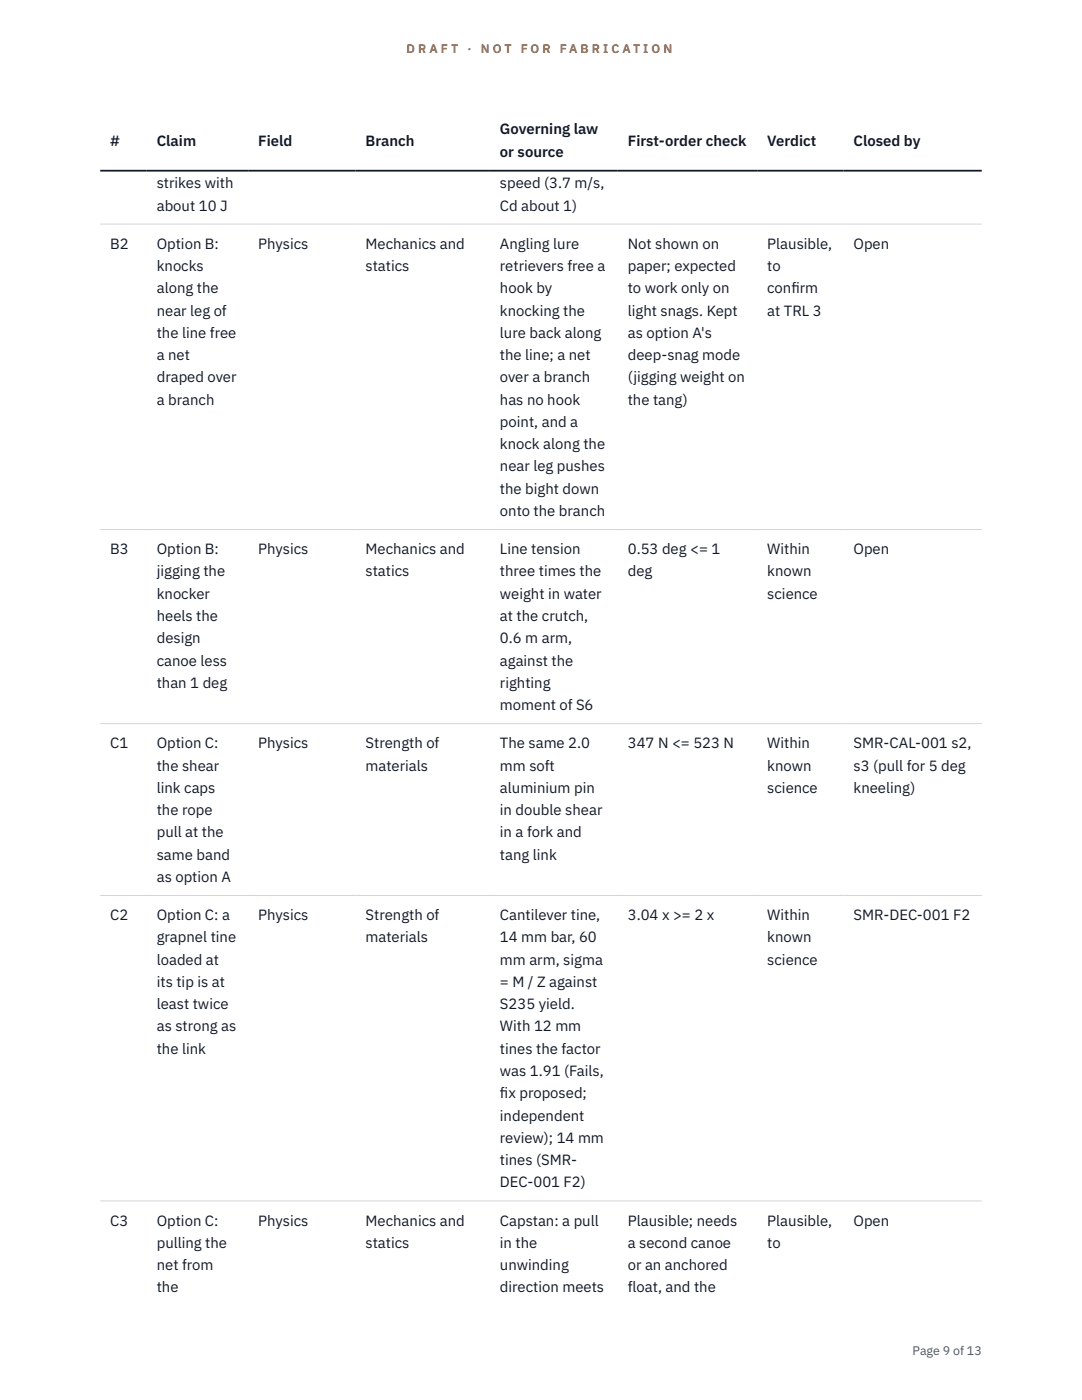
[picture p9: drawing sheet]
<svg xmlns="http://www.w3.org/2000/svg" width="216mm" height="279mm" viewBox="0 0 216 279" stroke-linecap="round" stroke-linejoin="round" font-family="sans-serif">
<defs><g id="words">
<g font-size="3" fill="#111827">
<text x="22" y="29.1">#</text>
<text x="31.3" y="29.1">Claim</text>
<text x="51.5" y="29.1">Field</text>
<text x="72.9" y="29.1">Branch</text>
<text x="99.8" y="26.8">Governing law</text>
<text x="125.3" y="29.1">First-order check</text>
<text x="153.1" y="29.1">Verdict</text>
<text x="170.3" y="29.1">Closed by</text>
<text x="99.8" y="31.3">or source</text>
<text x="31.3" y="37.6">strikes with</text>
<text x="99.8" y="37.6">speed (3.7 m/s,</text>
<text x="31.3" y="42">about 10 J</text>
<text x="99.8" y="42">Cd about 1)</text>
<text x="22" y="49.6">B2</text>
<text x="31.3" y="49.6">Option B:</text>
<text x="51.5" y="49.6">Physics</text>
<text x="72.9" y="49.6">Mechanics and</text>
<text x="99.8" y="49.6">Angling lure</text>
<text x="125.3" y="49.6">Not shown on</text>
<text x="153.1" y="49.6">Plausible,</text>
<text x="170.3" y="49.6">Open</text>
<text x="31.3" y="54.1">knocks</text>
<text x="31.3" y="58.5">along the</text>
<text x="72.9" y="54.1">statics</text>
<text x="99.8" y="54.1">retrievers free a</text>
<text x="99.8" y="58.5">hook by</text>
<text x="125.3" y="54.1">paper; expected</text>
<text x="125.3" y="58.5">to work only on</text>
<text x="153.1" y="54.1">to</text>
<text x="153.1" y="58.5">conf</text>
<text x="157.9" y="58.5">irm</text>
<text x="31.3" y="63">near leg of</text>
<text x="99.8" y="63">knocking the</text>
<text x="125.3" y="63">light snags. Kept</text>
<text x="153.1" y="63">at TRL 3</text>
<text x="31.3" y="67.4">the line free</text>
<text x="31.3" y="71.9">a net</text>
<text x="99.8" y="67.4">lure back along</text>
<text x="99.8" y="71.9">the line; a net</text>
<text x="125.3" y="67.4">as option A's</text>
<text x="125.3" y="71.9">deep-snag mode</text>
<text x="31.3" y="76.3">draped over</text>
<text x="99.8" y="76.3">over a branch</text>
<text x="125.3" y="76.3">(jigging weight on</text>
<text x="31.3" y="80.8">a branch</text>
<text x="99.8" y="80.8">has no hook</text>
<text x="125.3" y="80.8">the tang)</text>
<text x="99.8" y="85.2">point, and a</text>
<text x="99.8" y="89.6">knock along the</text>
<text x="99.8" y="94.1">near leg pushes</text>
<text x="99.8" y="98.5">the bight down</text>
<text x="99.8" y="103">onto the branch</text>
<text x="22" y="110.6">B3</text>
<text x="31.3" y="110.6">Option B:</text>
<text x="51.5" y="110.6">Physics</text>
<text x="72.9" y="110.6">Mechanics and</text>
<text x="99.8" y="110.6">Line tension</text>
<text x="125.3" y="110.6">0.53 deg &lt;= 1</text>
<text x="153.1" y="110.6">Within</text>
<text x="170.3" y="110.6">Open</text>
<text x="31.3" y="115">jigging the</text>
<text x="31.3" y="119.5">knocker</text>
<text x="72.9" y="115">statics</text>
<text x="99.8" y="115">three times the</text>
<text x="99.8" y="119.5">weight in water</text>
<text x="125.3" y="115">deg</text>
<text x="153.1" y="115">known</text>
<text x="153.1" y="119.5">science</text>
<text x="31.3" y="123.9">heels the</text>
<text x="99.8" y="123.9">at the crutch,</text>
<text x="31.3" y="128.4">design</text>
<text x="99.8" y="128.4">0.6 m arm,</text>
<text x="31.3" y="132.8">canoe less</text>
<text x="31.3" y="137.3">than 1 deg</text>
<text x="99.8" y="132.8">against the</text>
<text x="99.8" y="137.3">righting</text>
<text x="99.8" y="141.7">moment of S6</text>
<text x="22" y="149.3">C1</text>
<text x="31.3" y="149.3">Option C:</text>
<text x="51.5" y="149.3">Physics</text>
<text x="72.9" y="149.3">Strength of</text>
<text x="99.8" y="149.3">The same 2.0</text>
<text x="125.3" y="149.3">347 N &lt;= 523 N</text>
<text x="153.1" y="149.3">Within</text>
<text x="170.3" y="149.3">SMR-CAL-001 s2,</text>
<text x="31.3" y="153.8">the shear</text>
<text x="72.9" y="153.8">materials</text>
<text x="99.8" y="153.8">mm soft</text>
<text x="153.1" y="153.8">known</text>
<text x="170.3" y="153.8">s3 (pull for 5 deg</text>
<text x="31.3" y="158.2">link caps</text>
<text x="99.8" y="158.2">aluminium pin</text>
<text x="153.1" y="158.2">science</text>
<text x="170.3" y="158.2">kneeling)</text>
<text x="31.3" y="162.7">the rope</text>
<text x="31.3" y="167.1">pull at the</text>
<text x="99.8" y="162.7">in double shear</text>
<text x="99.8" y="167.1">in a fork and</text>
<text x="31.3" y="171.6">same band</text>
<text x="99.8" y="171.6">tang link</text>
<text x="31.3" y="176">as option A</text>
<text x="22" y="183.6">C2</text>
<text x="31.3" y="183.6">Option C: a</text>
<text x="51.5" y="183.6">Physics</text>
<text x="72.9" y="183.6">Strength of</text>
<text x="99.8" y="183.6">Cantilever tine,</text>
<text x="125.3" y="183.6">3.04 x &gt;= 2 x</text>
<text x="153.1" y="183.6">Within</text>
<text x="170.3" y="183.6">SMR-DEC-001 F2</text>
<text x="31.3" y="188.1">grapnel tine</text>
<text x="72.9" y="188.1">materials</text>
<text x="99.8" y="188.1">14 mm bar, 60</text>
<text x="153.1" y="188.1">known</text>
<text x="31.3" y="192.5">loaded at</text>
<text x="31.3" y="197">its tip is at</text>
<text x="99.8" y="192.5">mm arm, sigma</text>
<text x="99.8" y="197">= M / Z against</text>
<text x="153.1" y="192.5">science</text>
<text x="31.3" y="201.4">least twice</text>
<text x="99.8" y="201.4">S235 yield.</text>
<text x="31.3" y="205.9">as strong as</text>
<text x="99.8" y="205.9">With 12 mm</text>
<text x="31.3" y="210.3">the link</text>
<text x="99.8" y="210.3">tines the factor</text>
<text x="99.8" y="214.7">was 1.91 (Fails,</text>
<text x="99.8" y="219.2">f</text>
<text x="99.8" y="219.2">ix proposed;</text>
<text x="99.8" y="223.6">independent</text>
<text x="99.8" y="228.1">review); 14 mm</text>
<text x="99.8" y="232.5">tines (SMR-</text>
<text x="99.8" y="237">DEC-001 F2)</text>
<text x="22" y="244.6">C3</text>
<text x="31.3" y="244.6">Option C:</text>
<text x="51.5" y="244.6">Physics</text>
<text x="72.9" y="244.6">Mechanics and</text>
<text x="99.8" y="244.6">Capstan: a pull</text>
<text x="125.3" y="244.6">Plausible; needs</text>
<text x="153.1" y="244.6">Plausible,</text>
<text x="170.3" y="244.6">Open</text>
<text x="31.3" y="249">pulling the</text>
<text x="72.9" y="249">statics</text>
<text x="99.8" y="249">in the</text>
<text x="125.3" y="249">a second canoe</text>
<text x="153.1" y="249">to</text>
<text x="31.3" y="253.5">net from</text>
<text x="31.3" y="257.9">the</text>
<text x="99.8" y="253.5">unwinding</text>
<text x="99.8" y="257.9">direction meets</text>
<text x="125.3" y="253.5">or an anchored</text>
<text x="125.3" y="257.9">float, and the</text>
</g>
<g font-size="2.5" fill="#b45309">
<text x="81.1" y="10.5">D R A F T</text>
<text x="93.3" y="10.5">·</text>
<text x="95.9" y="10.5">N O T</text>
<text x="103.9" y="10.5">F O R</text>
<text x="111.7" y="10.5">F A B R I C A T I O N</text>
</g>
<text font-size="2.5" fill="#4b5563" x="182.1" y="270.3">Page 9 of 13</text>
</g></defs>
<path d="M20 44.7h175.9M20 105.7h175.9M20 144.4h175.9M20 178.7h175.9M20 239.7h175.9" fill="none" stroke="#d1d5db" stroke-width=".2"/>
<path d="M20 34.1h175.9" fill="none" stroke="#111827" stroke-width=".35"/>
<use href="#words"/>
</svg>
